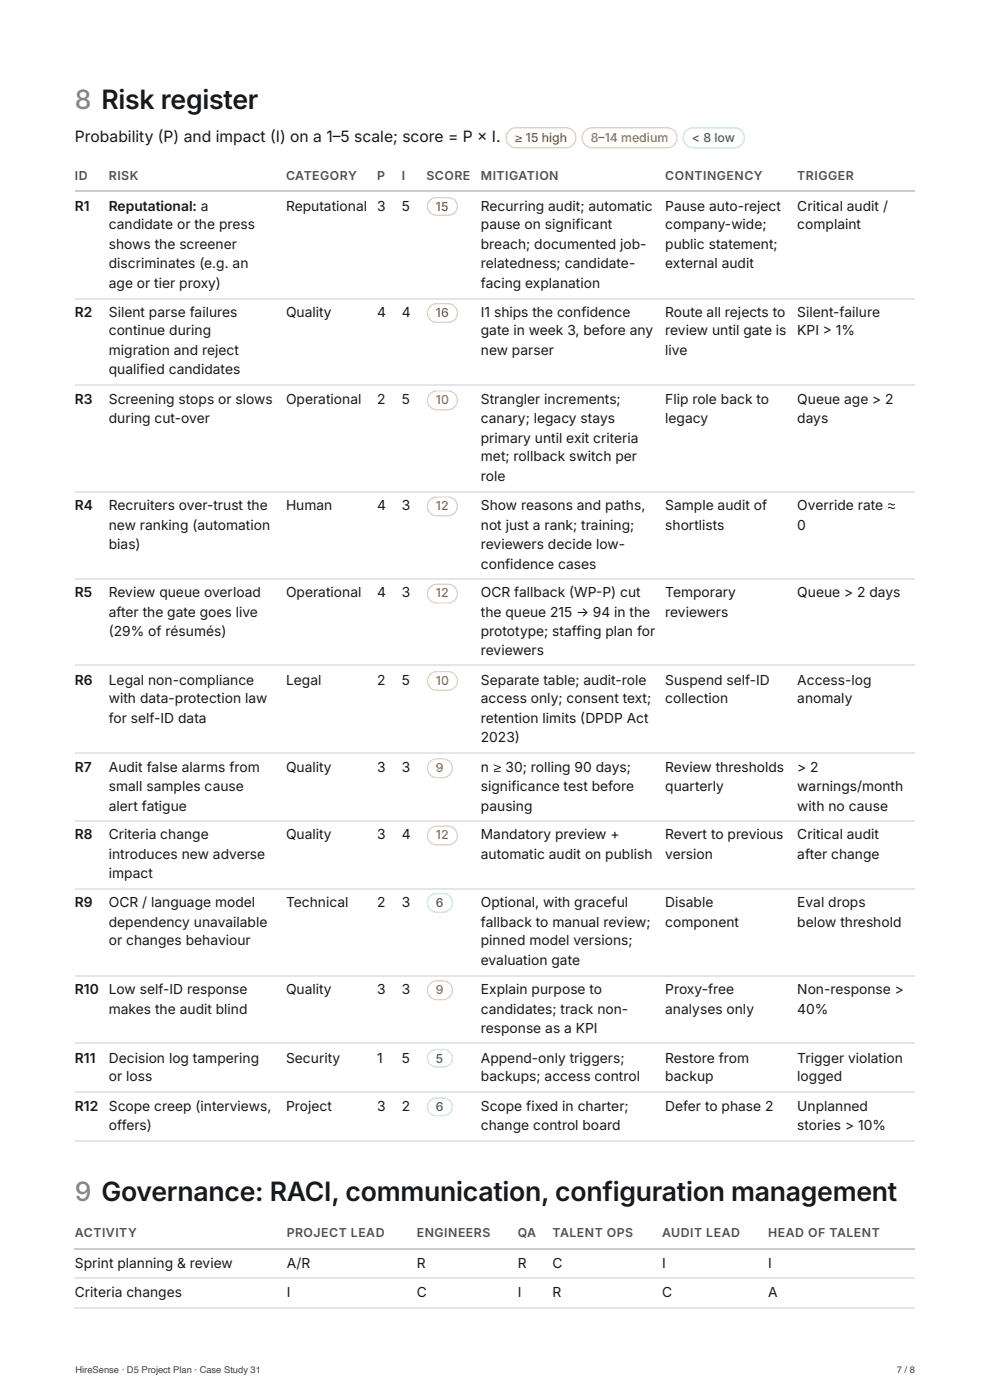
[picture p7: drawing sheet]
<svg xmlns="http://www.w3.org/2000/svg" width="210mm" height="297mm" viewBox="0 0 210 297" stroke-linecap="round" stroke-linejoin="round" font-family="sans-serif">
<defs><g id="words">
<g font-size="5.6" fill="#80858f">
<text x="15.9" y="23">8 Risk register</text>
<text x="15.9" y="254.8">9 Governance: RACI, communication, configuration management</text>
</g>
<text font-size="3.3" fill="#17191c" x="15.9" y="30.2">Probability (P) and impact (I) on a 1–5 scale; score = P × I.</text>
<g font-size="2.9" fill="#17191c">
<text x="15.9" y="44.7">R1</text>
<text x="23.1" y="44.7">Reputational: a</text>
<text x="60.6" y="44.7">Reputational</text>
<text x="79.9" y="44.7">3</text>
<text x="85.2" y="44.7">5</text>
<text x="101.9" y="44.7">Recurring audit; automatic</text>
<text x="141" y="44.7">Pause auto-reject</text>
<text x="169" y="44.7">Critical audit /</text>
<text x="23.1" y="48.7">candidate or the press</text>
<text x="23.1" y="52.9">shows the screener</text>
<text x="101.9" y="48.7">pause on significant</text>
<text x="101.9" y="52.9">breach; documented job-</text>
<text x="141" y="48.7">company-wide;</text>
<text x="141" y="52.9">public statement;</text>
<text x="169" y="48.7">complaint</text>
<text x="23.1" y="56.9">discriminates (e.g. an</text>
<text x="101.9" y="56.9">relatedness; candidate-</text>
<text x="141" y="56.9">external audit</text>
<text x="23.1" y="61.1">age or tier proxy)</text>
<text x="101.9" y="61.1">facing explanation</text>
<text x="15.9" y="67.2">R2</text>
<text x="23.1" y="67.2">Silent parse failures</text>
<text x="23.1" y="71.2">continue during</text>
<text x="60.6" y="67.2">Quality</text>
<text x="79.9" y="67.2">4</text>
<text x="85.2" y="67.2">4</text>
<text x="101.9" y="67.2">I1 ships the confidence</text>
<text x="101.9" y="71.2">gate in week 3, before any</text>
<text x="141" y="67.2">Route all rejects to</text>
<text x="141" y="71.2">review until gate is</text>
<text x="169" y="67.2">Silent-failure</text>
<text x="169" y="71.2">KPI &gt; 1%</text>
<text x="23.1" y="75.4">migration and reject</text>
<text x="101.9" y="75.4">new parser</text>
<text x="141" y="75.4">live</text>
<text x="23.1" y="79.4">qualified candidates</text>
<text x="15.9" y="85.7">R3</text>
<text x="23.1" y="85.7">Screening stops or slows</text>
<text x="23.1" y="89.7">during cut-over</text>
<text x="60.6" y="85.7">Operational</text>
<text x="79.9" y="85.7">2</text>
<text x="85.2" y="85.7">5</text>
<text x="101.9" y="85.7">Strangler increments;</text>
<text x="101.9" y="89.7">canary; legacy stays</text>
<text x="141" y="85.7">Flip role back to</text>
<text x="141" y="89.7">legacy</text>
<text x="169" y="85.7">Queue age &gt; 2</text>
<text x="169" y="89.7">days</text>
<text x="101.9" y="93.9">primary until exit criteria</text>
<text x="101.9" y="97.9">met; rollback switch per</text>
<text x="101.9" y="102.1">role</text>
<text x="15.9" y="108.2">R4</text>
<text x="23.1" y="108.2">Recruiters over-trust the</text>
<text x="23.1" y="112.4">new ranking (automation</text>
<text x="60.6" y="108.2">Human</text>
<text x="79.9" y="108.2">4</text>
<text x="85.2" y="108.2">3</text>
<text x="101.9" y="108.2">Show reasons and paths,</text>
<text x="101.9" y="112.4">not just a rank; training;</text>
<text x="141" y="108.2">Sample audit of</text>
<text x="141" y="112.4">shortlists</text>
<text x="169" y="108.2">Override rate ≈</text>
<text x="169" y="112.4">0</text>
<text x="23.1" y="116.4">bias)</text>
<text x="101.9" y="116.4">reviewers decide low-</text>
<text x="101.9" y="120.7">confidence cases</text>
<text x="15.9" y="126.7">R5</text>
<text x="23.1" y="126.7">Review queue overload</text>
<text x="23.1" y="131">after the gate goes live</text>
<text x="60.6" y="126.7">Operational</text>
<text x="79.9" y="126.7">4</text>
<text x="85.2" y="126.7">3</text>
<text x="101.9" y="126.7">OCR fallback (WP-P) cut</text>
<text x="101.9" y="131">the queue 215 → 94 in the</text>
<text x="141" y="126.7">Temporary</text>
<text x="141" y="131">reviewers</text>
<text x="169" y="126.7">Queue &gt; 2 days</text>
<text x="23.1" y="134.9">(29% of résumés)</text>
<text x="101.9" y="134.9">prototype; staffing plan for</text>
<text x="101.9" y="138.9">reviewers</text>
<text x="15.9" y="145.3">R6</text>
<text x="23.1" y="145.3">Legal non-compliance</text>
<text x="23.1" y="149.2">with data-protection law</text>
<text x="60.6" y="145.3">Legal</text>
<text x="79.9" y="145.3">2</text>
<text x="85.2" y="145.3">5</text>
<text x="101.9" y="145.3">Separate table; audit-role</text>
<text x="101.9" y="149.2">access only; consent text;</text>
<text x="141" y="145.3">Suspend self-ID</text>
<text x="141" y="149.2">collection</text>
<text x="169" y="145.3">Access-log</text>
<text x="169" y="149.2">anomaly</text>
<text x="23.1" y="153.5">for self-ID data</text>
<text x="101.9" y="153.5">retention limits (DPDP Act</text>
<text x="101.9" y="157.4">2023)</text>
<text x="15.9" y="163.8">R7</text>
<text x="23.1" y="163.8">Audit false alarms from</text>
<text x="23.1" y="167.7">small samples cause</text>
<text x="60.6" y="163.8">Quality</text>
<text x="79.9" y="163.8">3</text>
<text x="85.2" y="163.8">3</text>
<text x="101.9" y="163.8">n ≥ 30; rolling 90 days;</text>
<text x="101.9" y="167.7">significance test before</text>
<text x="141" y="163.8">Review thresholds</text>
<text x="141" y="167.7">quarterly</text>
<text x="169" y="163.8">&gt; 2</text>
<text x="169" y="167.7">warnings/month</text>
<text x="23.1" y="172">alert fatigue</text>
<text x="101.9" y="172">pausing</text>
<text x="169" y="172">with no cause</text>
<text x="15.9" y="178.1">R8</text>
<text x="23.1" y="178.1">Criteria change</text>
<text x="60.6" y="178.1">Quality</text>
<text x="79.9" y="178.1">3</text>
<text x="85.2" y="178.1">4</text>
<text x="101.9" y="178.1">Mandatory preview +</text>
<text x="141" y="178.1">Revert to previous</text>
<text x="169" y="178.1">Critical audit</text>
<text x="23.1" y="182.3">introduces new adverse</text>
<text x="101.9" y="182.3">automatic audit on publish</text>
<text x="141" y="182.3">version</text>
<text x="169" y="182.3">after change</text>
<text x="23.1" y="186.3">impact</text>
<text x="15.9" y="192.4">R9</text>
<text x="23.1" y="192.4">OCR / language model</text>
<text x="23.1" y="196.6">dependency unavailable</text>
<text x="60.6" y="192.4">Technical</text>
<text x="79.9" y="192.4">2</text>
<text x="85.2" y="192.4">3</text>
<text x="101.9" y="192.4">Optional, with graceful</text>
<text x="101.9" y="196.6">fallback to manual review;</text>
<text x="141" y="192.4">Disable</text>
<text x="141" y="196.6">component</text>
<text x="169" y="192.4">Eval drops</text>
<text x="169" y="196.6">below threshold</text>
<text x="23.1" y="200.6">or changes behaviour</text>
<text x="101.9" y="200.6">pinned model versions;</text>
<text x="101.9" y="204.8">evaluation gate</text>
<text x="15.9" y="210.9">R10</text>
<text x="23.1" y="210.9">Low self-ID response</text>
<text x="23.1" y="215.1">makes the audit blind</text>
<text x="60.6" y="210.9">Quality</text>
<text x="79.9" y="210.9">3</text>
<text x="85.2" y="210.9">3</text>
<text x="101.9" y="210.9">Explain purpose to</text>
<text x="101.9" y="215.1">candidates; track non-</text>
<text x="141" y="210.9">Proxy-free</text>
<text x="141" y="215.1">analyses only</text>
<text x="169" y="210.9">Non-response &gt;</text>
<text x="169" y="215.1">40%</text>
<text x="101.9" y="219.1">response as a KPI</text>
<text x="15.9" y="225.4">R11</text>
<text x="23.1" y="225.4">Decision log tampering</text>
<text x="60.6" y="225.4">Security</text>
<text x="79.9" y="225.4">1</text>
<text x="85.2" y="225.4">5</text>
<text x="101.9" y="225.4">Append-only triggers;</text>
<text x="141" y="225.4">Restore from</text>
<text x="169" y="225.4">Trigger violation</text>
<text x="23.1" y="229.4">or loss</text>
<text x="101.9" y="229.4">backups; access control</text>
<text x="141" y="229.4">backup</text>
<text x="169" y="229.4">logged</text>
<text x="15.9" y="235.7">R12</text>
<text x="23.1" y="235.7">Scope creep (interviews,</text>
<text x="23.1" y="239.7">offers)</text>
<text x="60.6" y="235.7">Project</text>
<text x="79.9" y="235.7">3</text>
<text x="85.2" y="235.7">2</text>
<text x="101.9" y="235.7">Scope fixed in charter;</text>
<text x="101.9" y="239.7">change control board</text>
<text x="141" y="235.7">Defer to phase 2</text>
<text x="169" y="235.7">Unplanned</text>
<text x="169" y="239.7">stories &gt; 10%</text>
<text x="15.9" y="269.1">Sprint planning &amp; review</text>
<text x="60.8" y="269.1">A/R</text>
<text x="88.4" y="269.1">R</text>
<text x="109.8" y="269.1">R</text>
<text x="117.1" y="269.1">C</text>
<text x="140.4" y="269.1">I</text>
<text x="162.9" y="269.1">I</text>
<text x="15.9" y="275.2">Criteria changes</text>
<text x="60.8" y="275.2">I</text>
<text x="88.4" y="275.2">C</text>
<text x="109.8" y="275.2">I</text>
<text x="117.1" y="275.2">R</text>
<text x="140.4" y="275.2">C</text>
<text x="162.9" y="275.2">A</text>
</g>
<g font-size="2.6" fill="#c2410c">
<text x="109.1" y="30.2">≥ 15 high</text>
<text x="92.4" y="44.7">15</text>
<text x="92.4" y="67.2">16</text>
</g>
<g font-size="2.6" fill="#b7791f">
<text x="125.3" y="30.2">8–14 medium</text>
<text x="92.4" y="85.7">10</text>
<text x="92.4" y="108.2">12</text>
<text x="92.4" y="126.7">12</text>
<text x="92.4" y="145.3">10</text>
<text x="92.4" y="163.8">9</text>
<text x="92.4" y="178.1">12</text>
<text x="92.4" y="210.9">9</text>
</g>
<g font-size="2.6" fill="#1f8a5b">
<text x="146.7" y="30.2">&lt; 8 low</text>
<text x="92.4" y="192.4">6</text>
<text x="92.4" y="225.4">5</text>
<text x="92.4" y="235.7">6</text>
</g>
<g font-size="2.6" fill="#4b5059">
<text x="15.9" y="38.1">ID</text>
<text x="23.1" y="38.1">RISK</text>
<text x="60.6" y="38.1">CATEGORY</text>
<text x="79.9" y="38.1">P</text>
<text x="85.2" y="38.1">I</text>
<text x="90.4" y="38.1">SCORE</text>
<text x="101.9" y="38.1">MITIGATION</text>
<text x="141" y="38.1">CONTINGENCY</text>
<text x="169" y="38.1">TRIGGER</text>
<text x="15.9" y="262.5">ACTIVITY</text>
<text x="60.8" y="262.5">PROJECT LEAD</text>
<text x="88.4" y="262.5">ENGINEERS</text>
<text x="109.8" y="262.5">QA</text>
<text x="117.1" y="262.5">TALENT OPS</text>
<text x="140.4" y="262.5">AUDIT LEAD</text>
<text x="162.9" y="262.5">HEAD OF TALENT</text>
</g>
<g font-size="2" fill="#3d4044">
<text x="16" y="291.3">HireSense · D5 Project Plan · Case Study 31</text>
<text x="190.1" y="291.3">7 / 8</text>
</g>
</g></defs>
<path d="M15.9 40.6h178M15.9 265h178" fill="none" stroke="#c9ccd1" stroke-width=".26"/>
<g fill="none" stroke="#e3e5e8" stroke-width=".26">
<path d="M15.9 63.4h178M15.9 81.6h178M15.9 104.4h178M15.9 122.9h178M15.9 141.2h178M15.9 159.7h178M15.9 174.2h178M15.9 188.5h178M15.9 207h178M15.9 221.3h178M15.9 231.6h178M15.9 242h178"/>
<path d="M15.9 271.1h178M15.9 277.4h178"/>
</g>
<path d="M107.9 27.7a2.11 2.11 0 0 1 1.5-.6h10.6a2.12 2.12 0 0 1 2.1 2.1 2.12 2.12 0 0 1-2.1 2.2h-10.6a2.12 2.12 0 0 1-2-1.4 2.12 2.12 0 0 1 .5-2.3zM91.2 42.5l.4-.3 .7-.3h2.8a1.85 1.85 0 0 1 1.9 1.9 1.85 1.85 0 0 1-1.9 1.8h-2.6a1.85 1.85 0 0 1-1.7-1.1 1.85 1.85 0 0 1 .4-2zM91.2 65l1-.5 2.8-.1a1.98 1.98 0 0 1 2 2 1.98 1.98 0 0 1-2 2h-2.4a1.98 1.98 0 0 1-1.8-1.2 1.98 1.98 0 0 1 .4-2.2z" fill="none" stroke="#f3c6b0" stroke-width=".26"/>
<path d="M124 27.7a2.11 2.11 0 0 1 1.5-.6h15.9a2.12 2.12 0 0 1 2.1 2.1 2.12 2.12 0 0 1-2.1 2.2h-15.9a2.12 2.12 0 0 1-1.9-1.4 2.12 2.12 0 0 1 .4-2.3zM91.2 83.5l1-.5 2.8-.1a1.98 1.98 0 0 1 2 2 1.98 1.98 0 0 1-2 2h-2.4a1.98 1.98 0 0 1-1.8-1.2 1.98 1.98 0 0 1 .4-2.2zM91.2 106l1-.5 2.8-.1a1.98 1.98 0 0 1 2 2 1.98 1.98 0 0 1-2 2h-2.4a1.98 1.98 0 0 1-1.8-1.2 1.98 1.98 0 0 1 .4-2.2zM91.2 124.5l1-.5h2.8a1.98 1.98 0 0 1 2 1.9 1.98 1.98 0 0 1-2 2h-2.4a1.98 1.98 0 0 1-1.8-1.2 1.98 1.98 0 0 1 .4-2.2zM91.2 143.1l1-.6h2.8a1.98 1.98 0 0 1 2 2 1.98 1.98 0 0 1-2 1.9h-2.4a1.98 1.98 0 0 1-1.8-1.2 1.98 1.98 0 0 1 .4-2.1zM91.2 161.6l1-.6h1.7a1.98 1.98 0 0 1 2 2 1.98 1.98 0 0 1-2 2h-1.3a1.98 1.98 0 0 1-1.8-1.3 1.98 1.98 0 0 1 .4-2.1zM91.2 175.9l1-.6h2.8a1.98 1.98 0 0 1 2 2 1.98 1.98 0 0 1-2 2h-2.4a1.98 1.98 0 0 1-1.8-1.3 1.98 1.98 0 0 1 .4-2.1zM91.2 208.7l1-.6h1.7a1.98 1.98 0 0 1 2 2 1.98 1.98 0 0 1-2 2h-1.3a1.98 1.98 0 0 1-1.8-1.3 1.98 1.98 0 0 1 .4-2.1z" fill="none" stroke="#f0d9a8" stroke-width=".26"/>
<path d="M145.5 27.7a2.11 2.11 0 0 1 1.5-.6h8.7a2.12 2.12 0 0 1 2.1 2.1 2.12 2.12 0 0 1-2.1 2.2h-8.7a2.12 2.12 0 0 1-2-1.4 2.12 2.12 0 0 1 .5-2.3zM91.2 190.2l1-.6h1.7a1.98 1.98 0 0 1 2 2 1.98 1.98 0 0 1-2 1.9h-1.3a1.98 1.98 0 0 1-1.8-1.2 1.98 1.98 0 0 1 .4-2.1zM91.2 223.2l.9-.5 2-.1a1.85 1.85 0 0 1 1.8 1.9 1.85 1.85 0 0 1-1.8 1.9h-1.6a1.85 1.85 0 0 1-1.7-1.2 1.85 1.85 0 0 1 .4-2zM91.2 233.5l.9-.5h2a1.85 1.85 0 0 1 1.8 1.8 1.85 1.85 0 0 1-1.8 1.9h-1.6a1.85 1.85 0 0 1-1.7-1.2 1.85 1.85 0 0 1 .4-2z" fill="none" stroke="#bfe3d1" stroke-width=".26"/>
<use href="#words"/>
</svg>
